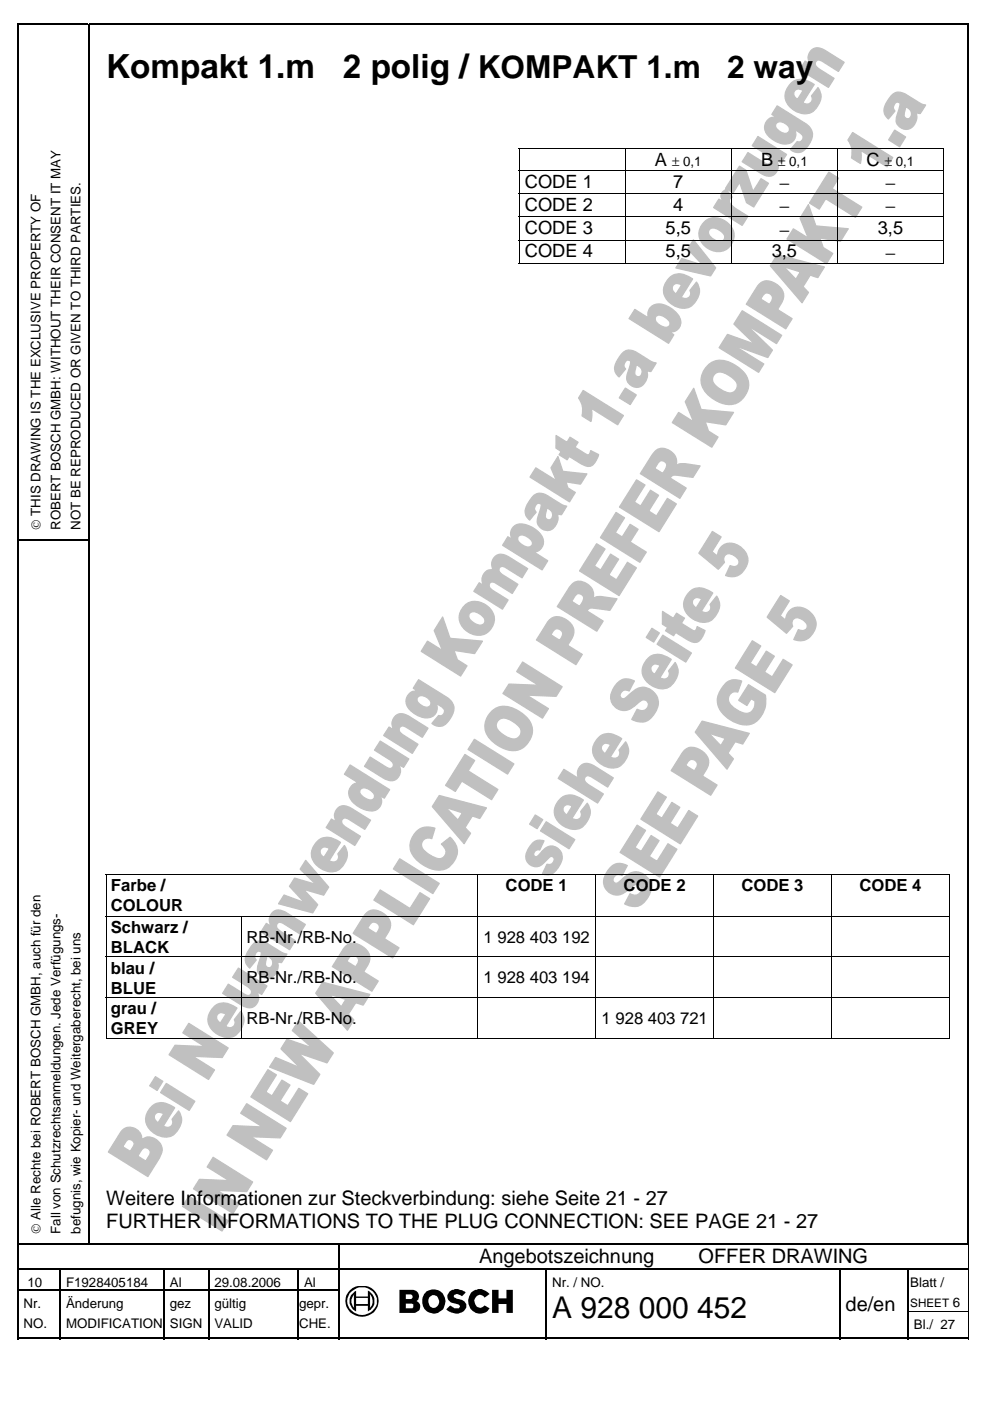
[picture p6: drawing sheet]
<svg xmlns="http://www.w3.org/2000/svg" width="210mm" height="297mm" viewBox="0 0 210 297" stroke-linecap="round" stroke-linejoin="round" font-family="sans-serif">
<defs><g id="words">
<g font-size="7">
<text x="22.5" y="16.5">Kompakt 1.m</text>
<text x="72.7" y="16.5">2 polig / KOMPAKT 1.m</text>
</g>
<text font-size="6.7" x="154.2" y="16.5">2 way</text>
<text font-size="6.3" x="117.1" y="279.3">A 928 000 452</text>
<g font-size="4.2">
<text x="22.5" y="255.4">Weitere Informationen zur Steckverbindung: siehe Seite 21 - 27</text>
<text x="22.5" y="260.3">FURTHER INFORMATIONS TO THE PLUG CONNECTION: SEE PAGE 21 - 27</text>
<text x="101.6" y="267.9">Angebotszeichnung</text>
<text x="148.1" y="267.9">OFFER DRAWING</text>
<text x="179.3" y="278">de/en</text>
</g>
<g font-size="3.9">
<text x="138.8" y="35.1">A</text>
<text x="161.4" y="35.1">B</text>
<text x="183.7" y="35.1">C</text>
<text x="111.3" y="39.8">CODE 1</text>
<text x="142.7" y="39.8">7</text>
<text x="165.2" y="40.1">−</text>
<text x="187.7" y="40.1">−</text>
<text x="111.3" y="44.7">CODE 2</text>
<text x="142.7" y="44.7">4</text>
<text x="165.2" y="45">−</text>
<text x="187.7" y="45">−</text>
<text x="111.3" y="49.6">CODE 3</text>
<text x="141.1" y="49.6">5,5</text>
<text x="165.2" y="49.9">−</text>
<text x="186.1" y="49.6">3,5</text>
<text x="111.3" y="54.6">CODE 4</text>
<text x="141.1" y="54.6">5,5</text>
<text x="163.6" y="54.6">3,5</text>
<text x="187.7" y="54.9">−</text>
</g>
<g font-size="3.5">
<text x="23.5" y="189">Farbe /</text>
<text x="107.2" y="189">CODE 1</text>
<text x="132.2" y="189">CODE 2</text>
<text x="157.2" y="189">CODE 3</text>
<text x="182.2" y="189">CODE 4</text>
<text x="23.5" y="193.2">COLOUR</text>
<text x="23.5" y="197.8">Schwarz /</text>
<text x="23.5" y="202">BLACK</text>
<text x="52.3" y="199.9">RB-Nr./RB-No.</text>
<text x="102.5" y="199.9">1 928 403 192</text>
<text x="23.5" y="206.4">blau /</text>
<text x="52.3" y="208.5">RB-Nr./RB-No.</text>
<text x="102.5" y="208.5">1 928 403 194</text>
<text x="23.5" y="210.7">BLUE</text>
<text x="23.5" y="215.1">grau /</text>
<text x="23.5" y="219.3">GREY</text>
<text x="52.3" y="217.2">RB-Nr./RB-No.</text>
<text x="127.6" y="217.2">1 928 403 721</text>
</g>
<g font-size="2.8">
<text x="142.5" y="35.1">± 0,1</text>
<text x="165" y="35.1">± 0,1</text>
<text x="187.6" y="35.1">± 0,1</text>
<text x="8.6" y="112.4" transform="rotate(-90 8.6 112.4)">© THIS DRAWING IS THE EXCLUSIVE PROPERTY OF</text>
<text x="12.8" y="112.4" transform="rotate(-90 12.8 112.4)">ROBERT BOSCH GMBH: WITHOUT THEIR CONSENT IT MAY</text>
<text x="17.1" y="112.4" transform="rotate(-90 17.1 112.4)">NOT BE REPRODUCED OR GIVEN TO THIRD PARTIES.</text>
<text x="8.6" y="261.6" transform="rotate(-90 8.6 261.6)">© Alle Rechte bei ROBERT BOSCH GMBH, auch für den</text>
<text x="12.8" y="261.6" transform="rotate(-90 12.8 261.6)">Fall von Schutzrechtsanmeldungen. Jede Verfügungs-</text>
<text x="17.1" y="261.6" transform="rotate(-90 17.1 261.6)">befugnis, wie Kopier- und Weitergaberecht, bei uns</text>
<text x="5.8" y="272.8">10</text>
<text x="14" y="272.8">F1928405184</text>
<text x="36" y="272.8">Al</text>
<text x="45.5" y="272.8">29.08.2006</text>
<text x="64.5" y="272.8">Al</text>
<text x="117.1" y="272.8">Nr. / NO.</text>
<text x="193" y="272.8">Blatt /</text>
<text x="5" y="277.4">Nr.</text>
<text x="5" y="281.6">NO.</text>
<text x="14" y="277.4">Änderung</text>
<text x="14" y="281.6">MODIFICATION</text>
<text x="36" y="277.4">gez</text>
<text x="36" y="281.6">SIGN</text>
<text x="45.5" y="277.4">gültig</text>
<text x="45.5" y="281.6">VALID</text>
<text x="63.4" y="277.4">gepr.</text>
<text x="63.4" y="281.6">CHE.</text>
<text x="193.8" y="281.7">Bl./ 27</text>
<text x="202" y="277">6</text>
</g>
<text font-size="2.5" x="193" y="277">SHEET</text>
</g></defs>
<g fill="#000">
<path d="M3.6 5h.4v.4h-.4zM18.6 5h.4v.4h-.4zM205.1 5h.4v.4h-.4zM3.6 114.4h.4v.3h-.4zM18.6 114.4h.4v.3h-.4zM205.1 114.4h.4v.3h-.4zM3.6 263.6h.4v.3h-.4zM3.6 268.8h.4v.4h-.4zM3.6 273.4h.4v.4h-.4zM3.6 278h.4v.2h-.4zM12.6 268.8h.4v.4h-.4zM12.6 273.4h.4v.4h-.4z"/>
<path d="M12.6 278h.4v.2h-.4zM34.6 268.8h.3v.4h-.3zM34.6 273.4h.3v.4h-.3zM34.6 278h.3v.2h-.3zM44.1 268.8h.3v.4h-.3zM44.1 273.4h.3v.4h-.3zM44.1 278h.3v.2h-.3zM63.1 268.8h.3v.4h-.3zM63.1 273.4h.3v.4h-.3zM63.1 278h.3v.2h-.3zM71.7 263.6h.3v.3h-.3zM71.7 268.8h.3v.4h-.3z"/>
<path d="M71.7 273.4h.3v.4h-.3zM71.7 278h.3v.2h-.3zM115.7 268.8h.3v.4h-.3zM115.7 273.4h.3v.4h-.3zM115.7 278h.3v.2h-.3zM177.9 268.8h.3v.4h-.3zM177.9 273.4h.3v.4h-.3zM177.9 278h.3v.2h-.3zM192.4 268.8h.3v.4h-.3zM192.4 273.4h.3v.4h-.3zM205.1 263.6h.4v.3h-.4zM205.2 263.9h.2z"/>
<path d="M205.2 268.8h.2v.4h-.2zM205.2 273.4h.2v.4h-.2z"/>
</g>
<g fill="none" stroke="#000" stroke-width=".34">
<path d="M3.6 5.2h15M3.8 5.4v109M18.8 5.4v109M19 5.2h186.1M205.3 5.4v109M3.8 114.7v148.9M4 114.5h14.6M18.8 114.7v148.9M205.3 114.7v148.9M3.8 263.9v4.9M3.8 269.2v4.2M3.8 273.8v4.2"/>
<path d="M3.8 278.2v5.7M4 263.8h67.7M4 269h8.6M4 273.6h8.6M12.8 269.2v4.2M12.8 273.8v4.2M12.8 278.2v5.7M13 269h21.6M13 273.6h21.6M34.8 269.2v4.2M34.8 273.8v4.2M34.8 278.2v5.7"/>
<path d="M34.9 269h9.2M34.9 273.6h9.2M44.2 269.2v4.2M44.2 273.8v4.2M44.2 278.2v5.7M44.4 269h18.7M44.4 273.6h18.7M63.2 269.2v4.2M63.2 273.8v4.2M63.2 278.2v5.7M63.4 269h8.3M63.4 273.6h8.3"/>
<path d="M71.8 263.9v4.9M71.8 269.2v4.2M71.8 273.8v4.2M71.8 278.2v5.7M72 263.8h133.1M72 269h43.7M115.8 269.2v4.2M115.8 273.8v4.2M115.8 278.2v5.7M116 269h61.9M178.1 269.2v4.2M178.1 273.8v4.2"/>
<path d="M178.1 278.2v5.7M178.2 269h14.2M192.6 269.2v4.2M192.6 273.8v4.2M192.6 278.2v5.7M192.7 269h12.5M3.6 283.8h9M13 283.8h21.6M34.9 283.8h9.2M44.4 283.8h18.7M63.4 283.8h8.3M72 283.8h43.7"/>
<path d="M116 283.8h61.9M178.2 283.8h14.2M192.7 283.8h12.5"/>
</g>
<path d="M192.4 278.1h13M205.3 263.9v4.9M205.3 269.2v4.2M205.3 273.8v4.2M205.3 278.2v5.7" fill="none" stroke="#000" stroke-width=".21"/>
<g fill="#000">
<path d="M74.2 273.5a3.7 3.7 0 0 1 6 1.6 3.5 3.5 0 0 1-3.1 4.1 3.5 3.5 0 0 1-3.9-3.3h.4a3.2 3.2 0 0 0 3.5 2.9 3.2 3.2 0 0 0 2.8-3.5 3.2 3.2 0 0 0-3.4-2.4 3.2 3.2 0 0 0-2.9 3h-.4a2.96 2.96 0 0 1 1-2.4z" fill-rule="evenodd"/>
<path d="M74.5 274.5l1-.8v1.2h2.5v-1.3a2.54 2.54 0 0 1 1.3 3.1l-.7 1-.6 .4v-1.2h-2.5v-.4h3l-.1 .8 .1-.1a1.91 1.91 0 0 0 0-2.7l-.1-.1 .1 2.1h-.5v-1.3h-3l.1-.8a2.03 2.03 0 0 0 0 2.9l-.1-2.1h.5v2.9a2.48 2.48 0 0 1-1-3.6z" fill-rule="evenodd"/>
<path d="M84.7 273.5h2.9a1.31 1.31 0 0 1 1.2 1 1.31 1.31 0 0 1-.6 1.4 1.29 1.29 0 0 1 .9 1.3 1.29 1.29 0 0 1-1.2 1.2h-3.2v-3.4h1.3v.4h.3v1h-.3v1h1.4l.2-.2v-.7l-.3-.1h-1v-1h.9a.52 .52 0 0 0 .3-.5 .52 .52 0 0 0-.4-.5h-1.1v.6h-1.3z" fill-rule="evenodd"/>
<path d="M90.4 273.8a2.56 2.56 0 0 1 4 1.4 2.56 2.56 0 0 1-2.8 3.2 2.3 2.3 0 0 1-2.1-2.5h1.3a1.18 1.18 0 0 0 1.2 1.4 1.18 1.18 0 0 0 1.1-1.5 1.15 1.15 0 0 0-1.2-1.2 1.15 1.15 0 0 0-1.1 1.3h-1.3l.1-.9 .3-.6z" fill-rule="evenodd"/>
<path d="M95.3 273.8l.2-.1a2.49 2.49 0 0 1 2.8 .1l.4 .3-.7 .7a1.44 1.44 0 0 0-1.7-.2l-.1 .1a.65 .65 0 0 0 .6 .7 2.44 2.44 0 0 1 2.1 1.1 1.96 1.96 0 0 1-2.6 1.9l-.7-.1-1-.7 .9-.8 .3 .2a1.63 1.63 0 0 0 1.5 .4l.2-.5-.4-.4a2.59 2.59 0 0 1-2.2-1.1l-.1-.8z" fill-rule="evenodd"/>
<path d="M99.9 274.1l.5-.4a2.47 2.47 0 0 1 3.4 .7l-1.1 .7a1.21 1.21 0 0 0-1.7-.3 1.21 1.21 0 0 0-.2 1.7 1.09 1.09 0 0 0 .9 .8 1.09 1.09 0 0 0 1-.5l1.1 .6a2.51 2.51 0 0 1-3.4 .7 2.51 2.51 0 0 1-.9-3.3z" fill-rule="evenodd"/>
<path d="M104.3 273.5h1.4v1.8h1.7v-1.8h1.3v4.9h-1.3v-1.9h-1.7v1.9h-1.4z" fill-rule="evenodd"/>
</g>
<g fill="#c0c0c0">
<path d="M26 239.5a2.48 2.48 0 0 1 2.7-.2 2.48 2.48 0 0 1 1.3 2.4 2.67 2.67 0 0 1 4.2 1.1 3.5 3.5 0 0 1-.9 3.5l-2 3.2-8.3-5.3zM26.8 241.9l-.8 1.2 1.6 1 .5-.7a.98 .98 0 0 0 .1-1.4 .98 .98 0 0 0-1.4-.1zM30.2 243.6l-1 1.5 1.7 1.1a3.5 3.5 0 0 0 .9-2.1 1 1 0 0 0-1.6-.5z" fill-rule="evenodd"/>
<path d="M32.3 234.5a3.6 3.6 0 0 1 4.5 .2l.2 .2-2.4 3.9a1.19 1.19 0 0 0 1.6 0 1.19 1.19 0 0 0 .3-1.5l1.4-1.8a3.7 3.7 0 0 1-2.2 5.5 4.2 4.2 0 0 1-4.8-4.1l.5-1.4zM33 236.1a1.25 1.25 0 0 0 .5 2l1.2-2-.9-.3z" fill-rule="evenodd"/>
<path d="M33 228.3l1.5 1-1.2 1.9-1.6-1zM35.3 229.7l6 3.8-1.2 1.9-6.1-3.8z" fill-rule="evenodd"/>
<path d="M40 217l8.4 5.2-1.3 2-6.2-.2 4.6 2.8-1.3 2.1-8.4-5.3 1.3-2 6.3 .3-4.6-2.9z" fill-rule="evenodd"/>
<path d="M45.5 213.3a3.6 3.6 0 0 1 4.5 .3l.2 .1-2.4 3.9a1.18 1.18 0 0 0 1.6 .1 1.18 1.18 0 0 0 .3-1.5l1.4-1.8a3.4 3.4 0 0 1-.6 4.6 3.7 3.7 0 0 1-5.3-.4 3.4 3.4 0 0 1 .3-5.3zM46.2 214.9a1.23 1.23 0 0 0 .5 2l1.2-1.9-.9-.3z" fill-rule="evenodd"/>
<path d="M50.5 205.3l6.1 3.7-1.1 1.9-1-.7a2.15 2.15 0 0 1-.2 2.8 2.15 2.15 0 0 1-2.8 .3l-4.3-2.7 1.2-1.9 1.1 .6a8.9 8.9 0 0 0 3.2 1.8 .84 .84 0 0 0 .6-.7 .84 .84 0 0 0-.4-.9l-3.6-2.3z" fill-rule="evenodd"/>
<path d="M53.7 200.1a2.54 2.54 0 0 1 3.5 .2l2.5 1.6 1.1 .4-1.1 1.8-.9-.2a2.73 2.73 0 0 1-2.1 3.5 2.12 2.12 0 0 1-1.9-3l.6-2.5a.97 .97 0 0 0-1.2 .2 .97 .97 0 0 0 0 1.2l.1 .2-1.4 1.8a2.59 2.59 0 0 1-.2-3.8zM56.6 202.6v.3a2.47 2.47 0 0 0-.1 2 .82 .82 0 0 0 1 .1 .82 .82 0 0 0 .3-.9 1.8 1.8 0 0 0-1.2-1.5z" fill-rule="evenodd"/>
<path d="M57.7 193.5a2.35 2.35 0 0 1 3.2 .1l3.8 2.4-1.2 2-1.1-.7a8.5 8.5 0 0 0-3.1-1.8 .85 .85 0 0 0-.7 .7 .85 .85 0 0 0 .4 .9l3.6 2.3-1.2 2-6.1-3.8 1.2-1.8 .9 .6a2.37 2.37 0 0 1 .3-2.9z" fill-rule="evenodd"/>
<path d="M64.8 182.4l4.9 5.7-1.1 1.7-4.3-1.2 3.1 3.2-1.1 1.7-7.2-1.9 1.1-1.8 4.3 1.5-3.1-3.4 1.1-1.7 4.5 1.3-3.4-3.2z" fill-rule="evenodd"/>
<path d="M67.4 178.2a3.6 3.6 0 0 1 4.5 .2l.3 .2-2.4 3.9a1.18 1.18 0 0 0 1.6 .1 1.18 1.18 0 0 0 .2-1.6l1.4-1.7a3.7 3.7 0 0 1-2.6 5.5 4.4 4.4 0 0 1-4.4-3.8l.3-1.3zM68.2 179.8a1.24 1.24 0 0 0 .5 2l1.2-1.9-1-.3z" fill-rule="evenodd"/>
<path d="M71.6 171.4a2.34 2.34 0 0 1 3.1 .1l3.9 2.4-1.3 2-3.3-2.1a.86 .86 0 0 0-1.2-.3 .86 .86 0 0 0-.2 1.3l.9 .7 2.9 1.8-1.2 2-6-3.8 1.1-1.8 1 .6a2.35 2.35 0 0 1 .3-2.9z" fill-rule="evenodd"/>
<path d="M74.2 162.2l8.4 5.2-1.1 1.8-.9-.5a2.18 2.18 0 0 1-.2 2.6 2.18 2.18 0 0 1-2.6 .5 4.8 4.8 0 0 1-3.9-3.6 2.2 2.2 0 0 1 2-2.3l-2.9-1.8zM76.6 167.2a1.01 1.01 0 0 0 .4 1.7 1.62 1.62 0 0 0 2.3 .3 1.61 1.61 0 0 0-1.3-1.9l-.9-.3z" fill-rule="evenodd"/>
<path d="M80.6 157.1l6.1 3.8-1.1 1.8-1-.6a2.16 2.16 0 0 1-.2 2.8 2.16 2.16 0 0 1-2.8 .2l-4.3-2.6 1.2-2 3.3 2.1a.86 .86 0 0 0 1 .3 .86 .86 0 0 0 .6-.8l-.1-.3a11.9 11.9 0 0 0-3.4-2.4l-.5-.4z" fill-rule="evenodd"/>
<path d="M83.8 151.9a2.36 2.36 0 0 1 3.1 .1l3.9 2.4-1.3 1.9-3.3-2.1a.85 .85 0 0 0-1.2-.2 .85 .85 0 0 0-.2 1.3l3.8 2.5-1.2 1.9-6.1-3.8 1.2-1.8 1 .6a2.35 2.35 0 0 1 .3-2.8z" fill-rule="evenodd"/>
<path d="M88.8 144.1l5 3.1a4.9 4.9 0 0 1 2.2 2.1 4 4 0 0 1-2.3 4.6h-1.1l-1-.5 1.4-1.7a.95 .95 0 0 0 1.2-.6 .95 .95 0 0 0-.5-1.2l-1.2-.8a2.16 2.16 0 0 1-.3 2.4 2.16 2.16 0 0 1-2.3 .7 5 5 0 0 1-3.8-3.1 2.22 2.22 0 0 1 2.4-2.6l-.9-.6zM88.7 147.7a1.17 1.17 0 0 0 .7 1.9 1.11 1.11 0 0 0 1.2 .3 1.11 1.11 0 0 0 .8-.9 2.06 2.06 0 0 0-2.7-1.3z" fill-rule="evenodd"/>
<path d="M93.9 130.8l1.5 4.5 6.9 .6-1.7 2.7-4.3-.7 .4 1.2a1.39 1.39 0 0 0 1.1 1.3l1.2 .8-1.3 2.1-8.4-5.2 1.3-2.2 3.2 2-1.7-4.2z" fill-rule="evenodd"/>
<path d="M98.6 128.3a3.9 3.9 0 0 1 5.7 1.3 3.5 3.5 0 0 1-.9 4.5 3.5 3.5 0 0 1-4.5-.4 3.4 3.4 0 0 1-.3-5.4zM99.7 129.9a1.2 1.2 0 0 0 .4 1.9 1.74 1.74 0 0 0 2.6 .3 1.47 1.47 0 0 0-1-1.9l-1.1-.5z" fill-rule="evenodd"/>
<path d="M104.8 118.1a2.1 2.1 0 0 1 2.8-.2l4.3 2.7-1.2 1.9-3.5-2.1a.8 .8 0 0 0-1.2-.1 .8 .8 0 0 0 .2 1.2l3.6 2.4-1.2 1.9-3.3-2.1a.85 .85 0 0 0-1-.3 .85 .85 0 0 0-.6 .8l.1 .2a8.4 8.4 0 0 0 2.9 2.2l1 .6-1.2 2-6-3.8 1.1-1.9 .9 .6a2.17 2.17 0 0 1 0-2.3 2.17 2.17 0 0 1 2-1 2.38 2.38 0 0 1 .3-2.7z" fill-rule="evenodd"/>
<path d="M108.8 111.7a3.2 3.2 0 0 1 3.9 0 3.8 3.8 0 0 1 2.5 3.6 2.17 2.17 0 0 1-1.9 1.8l2.8 1.8-1.2 1.9-8.3-5.2 1.1-1.8 .9 .6a2.16 2.16 0 0 1 .2-2.7zM110.1 113.6a1.25 1.25 0 0 0 .7 2 1.16 1.16 0 0 0 1.2 .4 1.16 1.16 0 0 0 .9-.9 2.7 2.7 0 0 0-2.6-1.6z" fill-rule="evenodd"/>
<path d="M113.1 105.2a2.54 2.54 0 0 1 3.4 .2l1.3 .8a5.1 5.1 0 0 0 2.4 1.1l-1.2 1.8-.8-.2a2.73 2.73 0 0 1-2.1 3.6 2.13 2.13 0 0 1-2-3.1l.5-1.6a.63 .63 0 0 0-.1-1 .63 .63 0 0 0-.9 .3l-.3 .8 .4 .7-1.4 1.7a2.54 2.54 0 0 1-.2-3.8zM116 107.7l-.1 .5a1.67 1.67 0 0 0 .1 1.9 .99 .99 0 0 0 1.1-.4 .99 .99 0 0 0-.1-1.3z" fill-rule="evenodd"/>
<path d="M113.6 99.2l4.3 2.7-1.1-2.7 1.5-2.4 1 3.1 5.1 .6-1.3 2.2-3.1-.5 .2 .6a1.03 1.03 0 0 0 .8 1l1 .6-1.2 2-8.4-5.2z" fill-rule="evenodd"/>
<path d="M117.9 92.3l2.3 1.5 .7-1.1 1.7 1.1-.7 1 .4 .3a6 6 0 0 0 2.5 1.3l.2-.2 .2-.7 1.7 .9a3.1 3.1 0 0 1-2 2.5 8.5 8.5 0 0 1-3.8-1.9l-.4-.2-.5 .7-1.7-1.1 .5-.7-1.1-.7z" fill-rule="evenodd"/>
<path d="M123.7 82.8l8.5 5.3-1.2 2-5.6-3.5 .1 1.3-.2 1.5-1.9-1.2a4.4 4.4 0 0 0-.7-3.8z" fill-rule="evenodd"/>
<path d="M132.6 82.3l2.3 1.4-1.3 2.1-2.3-1.5z" fill-rule="evenodd"/>
<path d="M132 74.8a2.54 2.54 0 0 1 3.5 .2l1.3 .8a5.1 5.1 0 0 0 2.3 1.2l-1.1 1.8-.9-.3a2.72 2.72 0 0 1-2.1 3.6 2.13 2.13 0 0 1-1.9-3l.5-1.7a.63 .63 0 0 0-.1-1 .63 .63 0 0 0-.9 .4l-.3 .8 .4 .6-1.4 1.7a2.54 2.54 0 0 1-.3-3.7zM134.9 77.3v.3a2.56 2.56 0 0 0-.1 2 .83 .83 0 0 0 1 .1 .83 .83 0 0 0 .3-.9 1.88 1.88 0 0 0-1.2-1.5z" fill-rule="evenodd"/>
<path d="M134.6 65.6l2.9 1.8a2.3 2.3 0 0 1 .6-2.5 2.3 2.3 0 0 1 2.6-.3 5.2 5.2 0 0 1 3.6 3.5 2.08 2.08 0 0 1-2.3 2.3l.9 .6-1.1 1.8-8.4-5.3zM139.2 67a1.26 1.26 0 0 0 .7 1.9l.4 .2a.99 .99 0 0 0 1.2 .2 .99 .99 0 0 0 .5-1.1 2.49 2.49 0 0 0-2.8-1.2z" fill-rule="evenodd"/>
<path d="M142.1 58.7a3.6 3.6 0 0 1 4.5 .3l.3 .1-2.5 3.9a1.19 1.19 0 0 0 1.6 .1 1.19 1.19 0 0 0 .3-1.5l1.4-1.8a3.7 3.7 0 0 1-2.6 5.6 4.4 4.4 0 0 1-4.4-3.8l.3-1.4zM142.9 60.3a1.25 1.25 0 0 0 .4 2l1.2-1.9-.9-.3z" fill-rule="evenodd"/>
<path d="M147 50.8l4.7 6-1 1.7-7.4-1.7 1.2-2 4.5 1.4-3.2-3.4z" fill-rule="evenodd"/>
<path d="M149.4 46.9a3.9 3.9 0 0 1 5.7 1.3 3.5 3.5 0 0 1-.9 4.5 3.5 3.5 0 0 1-4.5-.3 3.4 3.4 0 0 1-.3-5.5zM150.6 48.5a1.21 1.21 0 0 0 .4 2 1.76 1.76 0 0 0 2.5 .3 1.46 1.46 0 0 0-1-2l-1.1-.4z" fill-rule="evenodd"/>
<path d="M153.2 40.7l.8-.5 1.2 1.6a.97 .97 0 0 0-.6 .9 .97 .97 0 0 0 .6 .9l3.4 2.2-1.2 2-6.1-3.8 1.1-1.8 1 .6a1.52 1.52 0 0 1-.2-2.1z" fill-rule="evenodd"/>
<path d="M156.8 35.2l1.3 .9 1.6 4.5 1.7-2.7 1.5 1-3.1 5a3.1 3.1 0 0 1-2.1-2.8l-.9-2.4-1.4 2.2-1.6-1z" fill-rule="evenodd"/>
<path d="M160.7 28.9l6.1 3.8-1.1 1.8-1-.6a2.21 2.21 0 0 1-.5 3 2.21 2.21 0 0 1-3-.2l-3.8-2.4 1.2-2 3.3 2.1a.85 .85 0 0 0 1.1 .3 .85 .85 0 0 0 .4-1 17.2 17.2 0 0 0-3.9-2.8z" fill-rule="evenodd"/>
<path d="M164.8 22.4l5 3.2a5 5 0 0 1 2.3 2 4 4 0 0 1-2.8 4.7h-.7l-1-.6 1.4-1.7a.95 .95 0 0 0 1.2-.5 .95 .95 0 0 0-.5-1.2l-1.2-.8a2.16 2.16 0 0 1-.3 2.4 2.16 2.16 0 0 1-2.3 .6 5 5 0 0 1-3.8-3.1 2.21 2.21 0 0 1 2.4-2.6l-.9-.5zM164.7 26a1.18 1.18 0 0 0 .7 1.9 1.11 1.11 0 0 0 1.2 .4 1.11 1.11 0 0 0 .8-1 2.04 2.04 0 0 0-2.7-1.3z" fill-rule="evenodd"/>
<path d="M167.9 17.5a3.6 3.6 0 0 1 4.5 .2l.2 .2-2.4 3.9a1.18 1.18 0 0 0 1.6 .1 1.18 1.18 0 0 0 .2-1.6l1.4-1.7a3.4 3.4 0 0 1-.5 4.6 3.7 3.7 0 0 1-5.3-.4 3.4 3.4 0 0 1 .3-5.3zM168.6 19.1a1.23 1.23 0 0 0 .5 2l1.2-1.9-.9-.3z" fill-rule="evenodd"/>
<path d="M172 10.7a2.36 2.36 0 0 1 3.1 .1l3.9 2.4-1.2 2-1.1-.7a8.5 8.5 0 0 0-3.2-1.8 .85 .85 0 0 0-.7 .7 .85 .85 0 0 0 .5 .9l3.5 2.3-1.2 1.9-6-3.7 1.1-1.8 1 .6a2.35 2.35 0 0 1 .3-2.9z" fill-rule="evenodd"/>
<path d="M40 253.6l8.4 5.2-1.3 2.2-8.4-5.2z" fill-rule="evenodd"/>
<path d="M45.2 245.4l8.4 5.2-1.3 2-6.2-.2 4.6 2.8-1.3 2.1-8.4-5.2 1.3-2.1 6.3 .3-4.7-2.9z" fill-rule="evenodd"/>
<path d="M52.3 234l8.4 5.2-1.3 2.1-6.2-.3 4.6 2.9-1.3 2-8.4-5.2 1.3-2 6.3 .2-4.7-2.9z" fill-rule="evenodd"/>
<path d="M56.8 226.8l1.8 1.1-2.3 3.6 1.4 .8 2.1-3.3 1 .6 .7 .5-2.1 3.3 1.6 1 2.4-3.7 1.9 1.2-3.7 5.9-8.4-5.2z" fill-rule="evenodd"/>
<path d="M63.3 216.5l7.4 6.7-1.4 2.2-6-2.1 4.5 4.5-1.3 2.1-9.4-3.7 1.3-2 5.2 2.2-4-4 1.3-2.1 5.3 1.9-4.2-3.7z" fill-rule="evenodd"/>
<path d="M68.4 208.2l10 2.6-1.4 2.3-1.6-.5-1.5 2.4 1.1 1.2-1.3 2.2-6.8-7.8zM69.8 210.8l2.6 2.6 .9-1.5z" fill-rule="evenodd"/>
<path d="M73.3 200.6a2.84 2.84 0 0 1 3.9 .3 2.76 2.76 0 0 1 .4 4.3l-.5 .9 3.1 1.9-1.4 2.2-8.3-5.3zM74.3 202.8l-.8 1 1.9 1.2a1.68 1.68 0 0 0 .3-2.1l-.7-.3z" fill-rule="evenodd"/>
<path d="M77.7 193.5a3.1 3.1 0 0 1 4.3 .7 2.92 2.92 0 0 1-.1 4.2l-.4 .6 3.1 2-1.4 2.1-8.3-5.2 2.2-3.6zM78.7 195.7l-.8 1.1 1.9 1.2a1.68 1.68 0 0 0 .3-2.1l-.7-.4z" fill-rule="evenodd"/>
<path d="M80.6 188.7l6.3 3.9 2.1-3.3 2.1 1.2-3.4 5.6-8.4-5.3z" fill-rule="evenodd"/>
<path d="M84.8 182.1l8.3 5.2-1.3 2.2-8.4-5.3z" fill-rule="evenodd"/>
<path d="M88.3 176.3a3.6 3.6 0 0 1 3.9-.7l-.7 2.2a1.5 1.5 0 0 0-1.9 .6 1.5 1.5 0 0 0 .4 2 5.3 5.3 0 0 0 3.5 1.6 1.53 1.53 0 0 0 1.1-1.2 1.53 1.53 0 0 0-.7-1.5l-.3-.3 1.8-1.5a3.8 3.8 0 0 1 0 6.1 4.6 4.6 0 0 1-5.7-.2 4.6 4.6 0 0 1-2.6-5.1l.5-1.1z" fill-rule="evenodd"/>
<path d="M93.1 168.7l10 2.6-1.4 2.2-1.6-.5-1.3 2.1-.2 .4 1.2 1.2-1.4 2.2-6.7-7.9zM94.6 171.2l2.5 2.7 .9-1.6z" fill-rule="evenodd"/>
<path d="M98.6 160l2 1.2-1.3 2.2 6.3 4-1.4 2.1-6.3-3.9-1.4 2.2-2-1.3z" fill-rule="evenodd"/>
<path d="M100.6 156.7l8.4 5.3-1.4 2.1-8.4-5.2z" fill-rule="evenodd"/>
<path d="M104.3 150.8a4.4 4.4 0 0 1 5.7 0 4.8 4.8 0 0 1 2.8 4.9 4.3 4.3 0 0 1-6.7 2.7 5.2 5.2 0 0 1-3.3-4.9 4.9 4.9 0 0 1 1.5-2.7zM105.7 152.7a1.66 1.66 0 0 0 .4 2.6 4.2 4.2 0 0 0 3.3 1.3 1.64 1.64 0 0 0 1.1-1.4 1.64 1.64 0 0 0-.9-1.6 4 4 0 0 0-3.3-1.3z" fill-rule="evenodd"/>
<path d="M110.8 140.4l8.4 5.2-1.3 2-6.2-.2 4.6 2.8-1.3 2.1-8.4-5.3 1.3-2 6.3 .3-4.7-2.9z" fill-rule="evenodd"/>
<path d="M116.6 131.3a3.1 3.1 0 0 1 4.3 .7 2.94 2.94 0 0 1-.2 4.2l-.3 .6 3.1 1.9-1.4 2.2-8.4-5.2zM117.6 133.5l-.8 1.1 1.9 1.2a1.42 1.42 0 0 0 .1-2.3l-.8-.2z" fill-rule="evenodd"/>
<path d="M121.1 124a2.59 2.59 0 0 1 3.9 .2 2.56 2.56 0 0 1 .7 2.7 3.4 3.4 0 0 1 3.1-.2l2 .3-1.5 2.4-1.1-.1a8.6 8.6 0 0 0-3.3-.3l-.4 .5 3.4 2.2-1.4 2.1-8.3-5.2zM122.2 126.1l-1 1.4 1.7 1.1 .3-.5a1.34 1.34 0 0 0 .1-2.1l-.5-.1z" fill-rule="evenodd"/>
<path d="M126.5 115.3l1.8 1.1-2.3 3.6 1.4 .8 2.1-3.3 1.7 1.1-2.1 3.3 1.6 1 2.3-3.7 1.9 1.2-3.6 5.9-8.4-5.2z" fill-rule="evenodd"/>
<path d="M130.6 108.6l1.8 1.2-1.9 3.1 1.4 1 1.7-2.7 1.7 1-1.7 2.7 3.4 2.2-1.3 2.1-8.4-5.2z" fill-rule="evenodd"/>
<path d="M135 101.7l1.8 1.1-2.3 3.6 1.3 .9 2.1-3.4 1.7 1.1-2.1 3.4 1.7 1 2.3-3.7 1.9 1.1-3.7 5.9-8.4-5.2z" fill-rule="evenodd"/>
<path d="M139 95.6a2.9 2.9 0 0 1 4.4 1.5l.1 1-.2 .6a3.3 3.3 0 0 1 3.1-.2l2 .3-1.5 2.4-1.1-.1a7.6 7.6 0 0 0-3.3-.2l-.4 .5 3.4 2.1-1.4 2.2-8.3-5.3 2.5-4zM139.8 97.9l-1 1.4 1.7 1.1 .3-.5a1.33 1.33 0 0 0 .1-2l-.5-.2z" fill-rule="evenodd"/>
<path d="M147.1 82.3l1.6 4.5 6.8 .6-1.6 2.7-4.4-.7 .4 1.2a1.36 1.36 0 0 0 1.1 1.3l1.3 .8-1.4 2.1-8.4-5.2 1.4-2.2 3.1 2-1.7-4.2z" fill-rule="evenodd"/>
<path d="M150.1 77.4a4.4 4.4 0 0 1 5.8 0 4.8 4.8 0 0 1 2.8 4.9 4.3 4.3 0 0 1-6.8 2.7 5.2 5.2 0 0 1-3.2-4.9 4.9 4.9 0 0 1 1.4-2.7zM151.5 79.3a1.67 1.67 0 0 0 .4 2.6 4.2 4.2 0 0 0 3.3 1.3 1.63 1.63 0 0 0 1.1-1.4 1.63 1.63 0 0 0-.9-1.6 3.6 3.6 0 0 0-3.6-1.1z" fill-rule="evenodd"/>
<path d="M157.4 65.9l8.3 5.2-1.1 1.8-6.3-4 5.5 5.3-1 1.6-7.2-2.6 6.3 4-1.1 1.8-8.3-5.3 1.7-2.8 5.8 2.1-4.4-4.3z" fill-rule="evenodd"/>
<path d="M161.1 60.1a3.1 3.1 0 0 1 4.3 .8 2.92 2.92 0 0 1-.2 4.1l-.4 .6 3.2 2-1.4 2.1-8.4-5.2zM162.1 62.3l-.8 1.1 1.9 1.2a1.43 1.43 0 0 0 .1-2.3l-.8-.2z" fill-rule="evenodd"/>
<path d="M164.8 54l10 2.6-1.4 2.3-1.6-.6-1.5 2.5 1.1 1.2-1.3 2.2-6.8-7.9zM166.2 56.6l2.5 2.6 1-1.5z" fill-rule="evenodd"/>
<path d="M171.4 43.4l1.6 4.5 6.9 .6-1.7 2.7-4.4-.7 .5 1.2a1.36 1.36 0 0 0 1.1 1.3l1.2 .7-1.4 2.2-8.3-5.2 1.3-2.2 3.2 2-1.8-4.3z" fill-rule="evenodd"/>
<path d="M175.7 36.5l2.1 1.3-1.4 2.2 6.3 3.9-1.3 2.2-6.3-4-1.4 2.2-2.1-1.2z" fill-rule="evenodd"/>
<path d="M180.8 28.1l8.5 5.3-1.2 2-5.6-3.5 .1 1.3-.2 1.5-1.9-1.2a4.3 4.3 0 0 0-.7-3.8z" fill-rule="evenodd"/>
<path d="M189.7 27.6l2.3 1.4-1.3 2.1-2.3-1.4z" fill-rule="evenodd"/>
<path d="M189.1 20.1a2.54 2.54 0 0 1 3.5 .2l1.3 .9a5 5 0 0 0 2.4 1.1l-.7 1.1a.79 .79 0 0 1-1.4 .4 2.73 2.73 0 0 1-2.1 3.6 2.11 2.11 0 0 1-1.9-3l.5-1.7a.63 .63 0 0 0-.1-1 .63 .63 0 0 0-.9 .4l-.3 .8 .4 .6-1.4 1.7a2.54 2.54 0 0 1-.3-3.7zM192 22.6v.3a2.59 2.59 0 0 0-.1 2 .82 .82 0 0 0 1 .1 .82 .82 0 0 0 .4-.9 1.84 1.84 0 0 0-1.3-1.5z" fill-rule="evenodd"/>
<path d="M112.9 178.7a2.21 2.21 0 0 1 2.5-.4l-1 1.9a.83 .83 0 0 0-1 .3 .83 .83 0 0 0 .2 1.1l.6-.2a3.9 3.9 0 0 1 2.8-2 2.52 2.52 0 0 1 2.1 1.6 2.52 2.52 0 0 1-.6 2.7 2.62 2.62 0 0 1-3.5 1.6l1-2.1a1.02 1.02 0 0 0 1.2-.3 1.02 1.02 0 0 0 0-1.2l-.5-.1-.5 .5a3.8 3.8 0 0 1-2.6 1.7 2.23 2.23 0 0 1-1.9-1.3 2.23 2.23 0 0 1 .2-2.3z" fill-rule="evenodd"/>
<path d="M113.5 172.8l1.6 1-1.2 1.9-1.6-1zM115.8 174.2l6.1 3.8-1.3 2-6-3.8z" fill-rule="evenodd"/>
<path d="M118.6 169.5a3.3 3.3 0 0 1 4.4-.3l.7 .4-2.4 3.9a1.18 1.18 0 0 0 1.5 .1 1.18 1.18 0 0 0 .3-1.5l1.4-1.8a3.7 3.7 0 0 1-2.1 5.5 4.4 4.4 0 0 1-4.9-3.7l.3-1.4zM119.7 170.8a1.22 1.22 0 0 0 .5 2l1.1-1.9-.9-.3z" fill-rule="evenodd"/>
<path d="M119.5 163.1l3.1 1.9a2.14 2.14 0 0 1 .5-2.6 2.14 2.14 0 0 1 2.6-.2l4.3 2.7-1.2 2-3.3-2.1a.86 .86 0 0 0-1.1-.3 .86 .86 0 0 0-.4 1.1 11.5 11.5 0 0 0 3.4 2.4l.5 .3-1.2 2-8.4-5.3z" fill-rule="evenodd"/>
<path d="M126.8 156.5a3.2 3.2 0 0 1 4.3-.3l.7 .4-2.4 3.9a1.18 1.18 0 0 0 1.6 .1 1.18 1.18 0 0 0 .2-1.6l1.5-1.7a3.7 3.7 0 0 1-2.6 5.5 4.4 4.4 0 0 1-4.5-3.8l.4-1.3zM127.8 157.8a1.23 1.23 0 0 0 .5 2l1.2-1.9-.9-.3z" fill-rule="evenodd"/>
<path d="M130.9 144.8a2.81 2.81 0 0 1 3.6-.4l-1.1 2.1a1.14 1.14 0 0 0-1.4 0 1.14 1.14 0 0 0-.3 1.4l.4 .2 .6-.2a6.6 6.6 0 0 1 3.5-2.2 3.4 3.4 0 0 1 3.2 2.2 3.4 3.4 0 0 1-.9 3.7 3.2 3.2 0 0 1-4.6 .9l1.2-2.1a1.37 1.37 0 0 0 1.8 0 1.37 1.37 0 0 0 .3-1.7l-.4-.3-.8 .1a10.9 10.9 0 0 1-3.2 2.1 2.94 2.94 0 0 1-3-1.5 2.94 2.94 0 0 1 .4-3.4z" fill-rule="evenodd"/>
<path d="M137.6 139.4a3.6 3.6 0 0 1 4.5 .2l.2 .2-2.4 3.9a1.17 1.17 0 0 0 1.6 .1 1.17 1.17 0 0 0 .2-1.5l1.5-1.8a3.7 3.7 0 0 1-2.6 5.5 4.4 4.4 0 0 1-4.5-3.8l.4-1.3zM138.3 141a1.24 1.24 0 0 0 .5 2l1.2-1.9-.9-.3z" fill-rule="evenodd"/>
<path d="M138.2 133.2l1.6 1-1.2 1.9-1.6-1zM140.5 134.7l6.1 3.8-1.2 1.9-6.1-3.8z" fill-rule="evenodd"/>
<path d="M140.5 129.6l2.3 1.5 .6-1.1 1.7 1.1-.6 1 2.1 1.4a.6 .6 0 0 0 .7 .2 .6 .6 0 0 0 .4-.6l.1-.3 1.7 .9a3.1 3.1 0 0 1-2 2.5 8.5 8.5 0 0 1-3.8-1.8l-.4-.3-.5 .7-1.7-1.1 .5-.7-1.2-.7z" fill-rule="evenodd"/>
<path d="M146.4 125.3a3.6 3.6 0 0 1 4.5 .3l.2 .1-2.4 3.9a1.18 1.18 0 0 0 1.6 .1 1.18 1.18 0 0 0 .2-1.5l1.5-1.8a3.4 3.4 0 0 1-.6 4.6 3.7 3.7 0 0 1-5.3-.4 3.4 3.4 0 0 1 .3-5.3zM147.1 126.9a1.22 1.22 0 0 0 .5 2l1.2-1.9-.9-.3z" fill-rule="evenodd"/>
<path d="M151 112.7l1.9 1.1-1.9 3.2 1.1 .9a2.77 2.77 0 0 1 1.6-2.5 2.77 2.77 0 0 1 3 .3 3.4 3.4 0 0 1 .6 5.7 3.1 3.1 0 0 1-3.5 .6l1-2.1a1.12 1.12 0 0 0 1.7-.2 1.12 1.12 0 0 0-.5-1.7 1.53 1.53 0 0 0-2.4-.1l-.2 .6 .2 .7-1.3 1.5-4.1-3.4z" fill-rule="evenodd"/>
<path d="M129.4 183.9a2.78 2.78 0 0 1 3.6-.4l-1.1 2.1a1.14 1.14 0 0 0-1.4 0 1.14 1.14 0 0 0-.3 1.5l.4 .2 .6-.3a6.4 6.4 0 0 1 3.5-2.2 3.4 3.4 0 0 1 3.2 2.2 3.4 3.4 0 0 1-.9 3.8 3.2 3.2 0 0 1-4.6 .8l1.2-2.1a1.36 1.36 0 0 0 1.8 .1 1.36 1.36 0 0 0 .3-1.8l-.4-.2h-.8a10.6 10.6 0 0 1-3.2 2.1 2.93 2.93 0 0 1-3-1.5 2.93 2.93 0 0 1 .4-3.4z" fill-rule="evenodd"/>
<path d="M135.1 174.9l1.8 1.2-2.3 3.6 1.4 .8 2-3.4 1.7 1.1-2.1 3.4 1.7 1 2.3-3.7 1.9 1.2-3.7 5.8-8.3-5.2z" fill-rule="evenodd"/>
<path d="M139.5 167.9l1.8 1.1-2.3 3.6 1.3 .9 2.2-3.4 1 .6 .6 .5-2.1 3.3 1.7 1.1 2.3-3.8 1.9 1.2-3.6 5.9-8.4-5.2z" fill-rule="evenodd"/>
<path d="M145.2 159a3.1 3.1 0 0 1 4.2 .7 2.72 2.72 0 0 1 .1 3.9l-.6 .9 3.1 2-1.3 2.1-8.4-5.2zM146.1 161.2l-.7 1.1 1.8 1.1a1.7 1.7 0 0 0 .4-2l-.8-.4z" fill-rule="evenodd"/>
<path d="M148.9 152.9l10 2.6-1.4 2.3-1.6-.6-1.6 2.5 1.2 1.2-1.4 2.2-6.7-7.9zM150.3 155.4l2.5 2.7 1-1.6z" fill-rule="evenodd"/>
<path d="M154 144.8a3.1 3.1 0 0 1 3.3-.4l-.9 2.3a1.58 1.58 0 0 0-1.8 .8 1.58 1.58 0 0 0 .4 2 4.9 4.9 0 0 0 3.8 1.7 2.34 2.34 0 0 0 1.3-2.6l-.8-.5-.9 1.5-1.8-1.1 2.1-3.3 3.6 2.2a5.5 5.5 0 0 1-3 6.1 6.5 6.5 0 0 1-7.1-4.2 5 5 0 0 1 1.8-4.5z" fill-rule="evenodd"/>
<path d="M159.5 135.8l1.8 1.2-2.3 3.6 1.4 .8 2.1-3.4 1.7 1.1-2.1 3.4 1.6 1 2.4-3.7 1.9 1.2-3.7 5.9-8.4-5.3z" fill-rule="evenodd"/>
<path d="M165.5 126.3l1.9 1.1-2 3.1 1.2 1a2.78 2.78 0 0 1 1.6-2.6 2.78 2.78 0 0 1 3 .4 3.4 3.4 0 0 1 .4 5.9 3.2 3.2 0 0 1-3.3 .4l1-2.1a1.09 1.09 0 0 0 1.4 0 1.09 1.09 0 0 0 .2-1.4 1.99 1.99 0 0 0-2.7-.8l-.3 .6 .2 .9-1.3 1.5-4.2-3.4z" fill-rule="evenodd"/>
</g>
<g fill="none" stroke="#c0c0c0" stroke-width=".26">
<path d="M167.9 17.5a3.6 3.6 0 0 1 4.5 .2l.2 .2-2.4 3.9a1.18 1.18 0 0 0 1.6 .1 1.18 1.18 0 0 0 .2-1.6l1.4-1.7a3.4 3.4 0 0 1-.5 4.6 3.7 3.7 0 0 1-5.3-.4 3.4 3.4 0 0 1 .3-5.3zM168.6 19.1l.8-.2 .9 .3-1.2 1.9a1.26 1.26 0 0 1-.5-2zM172 10.7a2.36 2.36 0 0 1 3.1 .1l3.9 2.4-1.2 2-1.1-.7a8.5 8.5 0 0 0-3.2-1.8 .85 .85 0 0 0-.7 .7 .85 .85 0 0 0 .5 .9l3.5 2.3-1.2 1.9-6-3.7 1.1-1.8 1 .6a2.35 2.35 0 0 1 .3-2.9zM156.8 35.2l1.3 .9 1.6 4.5 1.7-2.7 1.5 1-3.1 5a3.1 3.1 0 0 1-2.1-2.8l-.9-2.4-1.4 2.2-1.6-1zM160.7 28.9l6.1 3.8-1.1 1.8-1-.6a2.21 2.21 0 0 1-.5 3 2.21 2.21 0 0 1-3-.2l-3.8-2.4 1.2-2 3.3 2.1a.85 .85 0 0 0 1.1 .3 .85 .85 0 0 0 .4-1 17.2 17.2 0 0 0-3.9-2.8zM164.7 26a1.93 1.93 0 0 1 2.7 1.6 1.16 1.16 0 0 1-2 .3 1.18 1.18 0 0 1-.7-1.9zM164.8 22.4l5 3.2a5 5 0 0 1 2.3 2 4 4 0 0 1-2.8 4.7h-.7l-1-.6 1.4-1.7a.95 .95 0 0 0 1.2-.5 .95 .95 0 0 0-.5-1.2l-1.2-.8a2.16 2.16 0 0 1-.3 2.4 2.16 2.16 0 0 1-2.3 .6 5 5 0 0 1-3.8-3.1 2.21 2.21 0 0 1 2.4-2.6l-.9-.5zM175.7 36.5l2.1 1.3-1.4 2.2 6.3 3.9-1.3 2.2-6.3-4-1.4 2.2-2.1-1.2zM180.8 28.1l8.5 5.3-1.2 2-5.6-3.5 .1 1.3-.2 1.5-1.9-1.2a4.3 4.3 0 0 0-.7-3.8zM189.1 20.1a2.54 2.54 0 0 1 3.5 .2l1.3 .9a5 5 0 0 0 2.4 1.1l-.7 1.1a.79 .79 0 0 1-1.4 .4 2.73 2.73 0 0 1-2.1 3.6 2.11 2.11 0 0 1-1.9-3l.5-1.7a.63 .63 0 0 0-.1-1 .63 .63 0 0 0-.9 .4l-.3 .8 .4 .6-1.4 1.7a2.54 2.54 0 0 1-.3-3.7zM189.7 27.6l2.3 1.4-1.3 2.1-2.3-1.4zM192 22.6a1.42 1.42 0 0 1 1.2 1.1 1.42 1.42 0 0 1-.6 1.5 .81 .81 0 0 1-.9-1.1z"/>
<path d="M142.1 58.7a3.6 3.6 0 0 1 4.5 .3l.3 .1-2.5 3.9a1.19 1.19 0 0 0 1.6 .1 1.19 1.19 0 0 0 .3-1.5l1.4-1.8a3.7 3.7 0 0 1-2.6 5.6 4.4 4.4 0 0 1-4.4-3.8l.3-1.4zM147 50.8l4.7 6-1 1.7-7.4-1.7 1.2-2 4.5 1.4-3.2-3.4zM149.4 46.9a3.9 3.9 0 0 1 5.7 1.3 3.5 3.5 0 0 1-.9 4.5 3.5 3.5 0 0 1-4.5-.3 3.4 3.4 0 0 1-.3-5.5zM150.6 48.5a2.56 2.56 0 0 1 3 1.6 1.13 1.13 0 0 1-.6 1.1 1.13 1.13 0 0 1-1.3-.2 1.77 1.77 0 0 1-1.4-2.2zM153.2 40.7l.8-.5 1.2 1.6a.97 .97 0 0 0-.6 .9 .97 .97 0 0 0 .6 .9l3.4 2.2-1.2 2-6.1-3.8 1.1-1.8 1 .6a1.52 1.52 0 0 1-.2-2.1zM164.8 54l10 2.6-1.4 2.3-1.6-.6-1.5 2.5 1.1 1.2-1.3 2.2-6.8-7.9zM166.2 56.6l3.5 1.1-1 1.5zM171.4 43.4l1.6 4.5 6.9 .6-1.7 2.7-4.4-.7 .5 1.2a1.36 1.36 0 0 0 1.1 1.3l1.2 .7-1.4 2.2-8.3-5.2 1.3-2.2 3.2 2-1.8-4.3zM132 74.8a2.54 2.54 0 0 1 3.5 .2l1.3 .8a5.1 5.1 0 0 0 2.3 1.2l-1.1 1.8-.9-.3a2.72 2.72 0 0 1-2.1 3.6 2.13 2.13 0 0 1-1.9-3l.5-1.7a.63 .63 0 0 0-.1-1 .63 .63 0 0 0-.9 .4l-.3 .8 .4 .6-1.4 1.7a2.54 2.54 0 0 1-.3-3.7zM134.6 65.6l2.9 1.8a2.3 2.3 0 0 1 .6-2.5 2.3 2.3 0 0 1 2.6-.3 5.2 5.2 0 0 1 3.6 3.5 2.08 2.08 0 0 1-2.3 2.3l.9 .6-1.1 1.8-8.4-5.3zM134.9 77.3a1.46 1.46 0 0 1 .8 2.5 .8 .8 0 0 1-.9-.2 .8 .8 0 0 1-.2-.8zM139.2 67a2.41 2.41 0 0 1 2.8 1.5 1.02 1.02 0 0 1-.6 .9 1.02 1.02 0 0 1-1.1-.3 1.59 1.59 0 0 1-1.3-1.9z"/>
<path d="M142.9 60.3l.7-.2 .9 .3-1.2 1.9a1.3 1.3 0 0 1-.4-2zM150.1 77.4a4.4 4.4 0 0 1 5.8 0 4.8 4.8 0 0 1 2.8 4.9 4.3 4.3 0 0 1-6.8 2.7 5.2 5.2 0 0 1-3.2-4.9 4.9 4.9 0 0 1 1.4-2.7zM151.5 79.3a2.31 2.31 0 0 1 3 .3l.5 .3a1.86 1.86 0 0 1 .8 3 2.37 2.37 0 0 1-3-.4 2.39 2.39 0 0 1-1.7-2.5zM157.4 65.9l8.3 5.2-1.1 1.8-6.3-4 5.5 5.3-1 1.6-7.2-2.6 6.3 4-1.1 1.8-8.3-5.3 1.7-2.8 5.8 2.1-4.4-4.3zM161.1 60.1a3.1 3.1 0 0 1 4.3 .8 2.92 2.92 0 0 1-.2 4.1l-.4 .6 3.2 2-1.4 2.1-8.4-5.2zM162.1 62.3a1.16 1.16 0 0 1 1.5 .3 1.16 1.16 0 0 1-.2 1.6l-.2 .4-1.9-1.2zM113.6 99.2l4.3 2.7-1.1-2.7 1.5-2.4 1 3.1 5.1 .6-1.3 2.2-3.1-.5 .2 .6a1.03 1.03 0 0 0 .8 1l1 .6-1.2 2-8.4-5.2zM117.9 92.3l2.3 1.5 .7-1.1 1.7 1.1-.7 1 .4 .3a6 6 0 0 0 2.5 1.3l.2-.2 .2-.7 1.7 .9a3.1 3.1 0 0 1-2 2.5 8.5 8.5 0 0 1-3.8-1.9l-.4-.2-.5 .7-1.7-1.1 .5-.7-1.1-.7zM123.7 82.8l8.5 5.3-1.2 2-5.6-3.5 .1 1.3-.2 1.5-1.9-1.2a4.4 4.4 0 0 0-.7-3.8zM132.6 82.3l2.3 1.4-1.3 2.1-2.3-1.5zM139 95.6a2.9 2.9 0 0 1 4.4 1.5l.1 1-.2 .6a3.3 3.3 0 0 1 3.1-.2l2 .3-1.5 2.4-1.1-.1a7.6 7.6 0 0 0-3.3-.2l-.4 .5 3.4 2.1-1.4 2.2-8.3-5.3 2.5-4zM139.8 97.9a1.03 1.03 0 0 1 1.3 .2 1.03 1.03 0 0 1 0 1.4l-.6 .9-1.7-1.1z"/>
<path d="M147.1 82.3l1.6 4.5 6.8 .6-1.6 2.7-4.4-.7 .4 1.2a1.36 1.36 0 0 0 1.1 1.3l1.3 .8-1.4 2.1-8.4-5.2 1.4-2.2 3.1 2-1.7-4.2zM104.8 118.1a2.1 2.1 0 0 1 2.8-.2l4.3 2.7-1.2 1.9-3.5-2.1a.8 .8 0 0 0-1.2-.1 .8 .8 0 0 0 .2 1.2l3.6 2.4-1.2 1.9-3.3-2.1a.85 .85 0 0 0-1-.3 .85 .85 0 0 0-.6 .8l.1 .2a8.4 8.4 0 0 0 2.9 2.2l1 .6-1.2 2-6-3.8 1.1-1.9 .9 .6a2.17 2.17 0 0 1 0-2.3 2.17 2.17 0 0 1 2-1 2.38 2.38 0 0 1 .3-2.7zM108.8 111.7a3.2 3.2 0 0 1 3.9 0 3.8 3.8 0 0 1 2.5 3.6 2.17 2.17 0 0 1-1.9 1.8l2.8 1.8-1.2 1.9-8.3-5.2 1.1-1.8 .9 .6a2.16 2.16 0 0 1 .2-2.7zM110.1 113.6a2.38 2.38 0 0 1 2.8 1.5 1.02 1.02 0 0 1-.6 .9 1.02 1.02 0 0 1-1.1-.2 1.62 1.62 0 0 1-1.3-2zM113.1 105.2a2.54 2.54 0 0 1 3.4 .2l1.3 .8a5.1 5.1 0 0 0 2.4 1.1l-1.2 1.8-.8-.2a2.73 2.73 0 0 1-2.1 3.6 2.13 2.13 0 0 1-2-3.1l.5-1.6a.63 .63 0 0 0-.1-1 .63 .63 0 0 0-.9 .3l-.3 .8 .4 .7-1.4 1.7a2.54 2.54 0 0 1-.2-3.8zM116 107.7a1.46 1.46 0 0 1 .7 2.4 .82 .82 0 0 1-.9-.2 .82 .82 0 0 1-.1-.9zM126.5 115.3l1.8 1.1-2.3 3.6 1.4 .8 2.1-3.3 1.7 1.1-2.1 3.3 1.6 1 2.3-3.7 1.9 1.2-3.6 5.9-8.4-5.2zM130.6 108.6l1.8 1.2-1.9 3.1 1.4 1 1.7-2.7 1.7 1-1.7 2.7 3.4 2.2-1.3 2.1-8.4-5.2zM135 101.7l1.8 1.1-2.3 3.6 1.3 .9 2.1-3.4 1.7 1.1-2.1 3.4 1.7 1 2.3-3.7 1.9 1.1-3.7 5.9-8.4-5.2zM151 112.7l1.9 1.1-1.9 3.2 1.1 .9a2.77 2.77 0 0 1 1.6-2.5 2.77 2.77 0 0 1 3 .3 3.4 3.4 0 0 1 .6 5.7 3.1 3.1 0 0 1-3.5 .6l1-2.1a1.12 1.12 0 0 0 1.7-.2 1.12 1.12 0 0 0-.5-1.7 1.53 1.53 0 0 0-2.4-.1l-.2 .6 .2 .7-1.3 1.5-4.1-3.4zM93.9 130.8l1.5 4.5 6.9 .6-1.7 2.7-4.3-.7 .4 1.2a1.39 1.39 0 0 0 1.1 1.3l1.2 .8-1.3 2.1-8.4-5.2 1.3-2.2 3.2 2-1.7-4.2zM98.6 128.3a3.9 3.9 0 0 1 5.7 1.3 3.5 3.5 0 0 1-.9 4.5 3.5 3.5 0 0 1-4.5-.4 3.4 3.4 0 0 1-.3-5.4z"/>
<path d="M99.7 129.9a2.51 2.51 0 0 1 3.1 1.5 1.03 1.03 0 0 1-.5 1 1.03 1.03 0 0 1-1.1 0 2.21 2.21 0 0 1-1.8-2.1zM116.6 131.3a3.1 3.1 0 0 1 4.3 .7 2.94 2.94 0 0 1-.2 4.2l-.3 .6 3.1 1.9-1.4 2.2-8.4-5.2zM117.6 133.5a1.16 1.16 0 0 1 1.5 .3 1.16 1.16 0 0 1-.2 1.6l-.2 .4-1.9-1.2zM121.1 124a2.59 2.59 0 0 1 3.9 .2 2.56 2.56 0 0 1 .7 2.7 3.4 3.4 0 0 1 3.1-.2l2 .3-1.5 2.4-1.1-.1a8.6 8.6 0 0 0-3.3-.3l-.4 .5 3.4 2.2-1.4 2.1-8.3-5.2zM122.2 126.1a1.03 1.03 0 0 1 1.3 .2 1.03 1.03 0 0 1 0 1.4l-.6 .9-1.7-1.1zM137.6 139.4a3.6 3.6 0 0 1 4.5 .2l.2 .2-2.4 3.9a1.17 1.17 0 0 0 1.6 .1 1.17 1.17 0 0 0 .2-1.5l1.5-1.8a3.7 3.7 0 0 1-2.6 5.5 4.4 4.4 0 0 1-4.5-3.8l.4-1.3zM138.2 133.2l1.6 1-1.2 1.9-1.6-1zM140.5 129.6l2.3 1.5 .6-1.1 1.7 1.1-.6 1 2.1 1.4a.6 .6 0 0 0 .7 .2 .6 .6 0 0 0 .4-.6l.1-.3 1.7 .9a3.1 3.1 0 0 1-2 2.5 8.5 8.5 0 0 1-3.8-1.8l-.4-.3-.5 .7-1.7-1.1 .5-.7-1.2-.7zM140.5 134.7l6.1 3.8-1.2 1.9-6.1-3.8zM146.4 125.3a3.6 3.6 0 0 1 4.5 .3l.2 .1-2.4 3.9a1.18 1.18 0 0 0 1.6 .1 1.18 1.18 0 0 0 .2-1.5l1.5-1.8a3.4 3.4 0 0 1-.6 4.6 3.7 3.7 0 0 1-5.3-.4 3.4 3.4 0 0 1 .3-5.3zM147.1 126.9l.8-.2 .9 .3-1.2 1.9a1.27 1.27 0 0 1-.5-2zM159.5 135.8l1.8 1.2-2.3 3.6 1.4 .8 2.1-3.4 1.7 1.1-2.1 3.4 1.6 1 2.4-3.7 1.9 1.2-3.7 5.9-8.4-5.3z"/>
<path d="M165.5 126.3l1.9 1.1-2 3.1 1.2 1a2.78 2.78 0 0 1 1.6-2.6 2.78 2.78 0 0 1 3 .4 3.4 3.4 0 0 1 .4 5.9 3.2 3.2 0 0 1-3.3 .4l1-2.1a1.09 1.09 0 0 0 1.4 0 1.09 1.09 0 0 0 .2-1.4 1.99 1.99 0 0 0-2.7-.8l-.3 .6 .2 .9-1.3 1.5-4.2-3.4zM80.6 157.1l6.1 3.8-1.1 1.8-1-.6a2.16 2.16 0 0 1-.2 2.8 2.16 2.16 0 0 1-2.8 .2l-4.3-2.6 1.2-2 3.3 2.1a.86 .86 0 0 0 1 .3 .86 .86 0 0 0 .6-.8l-.1-.3a11.9 11.9 0 0 0-3.4-2.4l-.5-.4zM83.8 151.9a2.36 2.36 0 0 1 3.1 .1l3.9 2.4-1.3 1.9-3.3-2.1a.85 .85 0 0 0-1.2-.2 .85 .85 0 0 0-.2 1.3l3.8 2.5-1.2 1.9-6.1-3.8 1.2-1.8 1 .6a2.35 2.35 0 0 1 .3-2.8zM88.7 147.7a1.96 1.96 0 0 1 2.7 1.6 1.17 1.17 0 0 1-2 .3 1.17 1.17 0 0 1-.7-1.9zM88.8 144.1l5 3.1a4.9 4.9 0 0 1 2.2 2.1 4 4 0 0 1-2.3 4.6h-1.1l-1-.5 1.4-1.7a.95 .95 0 0 0 1.2-.6 .95 .95 0 0 0-.5-1.2l-1.2-.8a2.16 2.16 0 0 1-.3 2.4 2.16 2.16 0 0 1-2.3 .7 5 5 0 0 1-3.8-3.1 2.22 2.22 0 0 1 2.4-2.6l-.9-.6zM98.6 160l2 1.2-1.3 2.2 6.3 4-1.4 2.1-6.3-3.9-1.4 2.2-2-1.3zM100.6 156.7l8.4 5.3-1.4 2.1-8.4-5.2zM104.3 150.8a4.4 4.4 0 0 1 5.7 0 4.8 4.8 0 0 1 2.8 4.9 4.3 4.3 0 0 1-6.7 2.7 5.2 5.2 0 0 1-3.3-4.9 4.9 4.9 0 0 1 1.5-2.7zM105.7 152.7a2.29 2.29 0 0 1 2.9 .2l.6 .4a1.87 1.87 0 0 1 .8 3 2.41 2.41 0 0 1-3.1-.4 2.43 2.43 0 0 1-1.6-2.6zM110.8 140.4l8.4 5.2-1.3 2-6.2-.2 4.6 2.8-1.3 2.1-8.4-5.3 1.3-2 6.3 .3-4.7-2.9zM126.8 156.5a3.2 3.2 0 0 1 4.3-.3l.7 .4-2.4 3.9a1.18 1.18 0 0 0 1.6 .1 1.18 1.18 0 0 0 .2-1.6l1.5-1.7a3.7 3.7 0 0 1-2.6 5.5 4.4 4.4 0 0 1-4.5-3.8l.4-1.3zM127.8 157.8l.8-.2 .9 .3-1.2 1.9a1.29 1.29 0 0 1-.5-2z"/>
<path d="M130.9 144.8a2.81 2.81 0 0 1 3.6-.4l-1.1 2.1a1.14 1.14 0 0 0-1.4 0 1.14 1.14 0 0 0-.3 1.4l.4 .2 .6-.2a6.6 6.6 0 0 1 3.5-2.2 3.4 3.4 0 0 1 3.2 2.2 3.4 3.4 0 0 1-.9 3.7 3.2 3.2 0 0 1-4.6 .9l1.2-2.1a1.37 1.37 0 0 0 1.8 0 1.37 1.37 0 0 0 .3-1.7l-.4-.3-.8 .1a10.9 10.9 0 0 1-3.2 2.1 2.94 2.94 0 0 1-3-1.5 2.94 2.94 0 0 1 .4-3.4zM138.3 141l.8-.2 .9 .3-1.2 1.9a1.29 1.29 0 0 1-.5-2zM145.2 159a3.1 3.1 0 0 1 4.2 .7 2.72 2.72 0 0 1 .1 3.9l-.6 .9 3.1 2-1.3 2.1-8.4-5.2zM148.9 152.9l10 2.6-1.4 2.3-1.6-.6-1.6 2.5 1.2 1.2-1.4 2.2-6.7-7.9zM150.3 155.4l3.5 1.1-1 1.6zM154 144.8a3.1 3.1 0 0 1 3.3-.4l-.9 2.3a1.58 1.58 0 0 0-1.8 .8 1.58 1.58 0 0 0 .4 2 4.9 4.9 0 0 0 3.8 1.7 2.34 2.34 0 0 0 1.3-2.6l-.8-.5-.9 1.5-1.8-1.1 2.1-3.3 3.6 2.2a5.5 5.5 0 0 1-3 6.1 6.5 6.5 0 0 1-7.1-4.2 5 5 0 0 1 1.8-4.5zM67.4 178.2a3.6 3.6 0 0 1 4.5 .2l.3 .2-2.4 3.9a1.18 1.18 0 0 0 1.6 .1 1.18 1.18 0 0 0 .2-1.6l1.4-1.7a3.7 3.7 0 0 1-2.6 5.5 4.4 4.4 0 0 1-4.4-3.8l.3-1.3zM68.2 179.8l.7-.2 1 .3-1.2 1.9a1.29 1.29 0 0 1-.5-2zM71.6 171.4a2.34 2.34 0 0 1 3.1 .1l3.9 2.4-1.3 2-3.3-2.1a.86 .86 0 0 0-1.2-.3 .86 .86 0 0 0-.2 1.3l.9 .7 2.9 1.8-1.2 2-6-3.8 1.1-1.8 1 .6a2.35 2.35 0 0 1 .3-2.9zM74.2 162.2l8.4 5.2-1.1 1.8-.9-.5a2.18 2.18 0 0 1-.2 2.6 2.18 2.18 0 0 1-2.6 .5 4.8 4.8 0 0 1-3.9-3.6 2.2 2.2 0 0 1 2-2.3l-2.9-1.8zM76.6 167.2a2.19 2.19 0 0 1 2.8 1.8 1.23 1.23 0 0 1-2.1 .2l-.8-.7a.84 .84 0 0 1 .1-1.3zM88.3 176.3a3.6 3.6 0 0 1 3.9-.7l-.7 2.2a1.5 1.5 0 0 0-1.9 .6 1.5 1.5 0 0 0 .4 2 5.3 5.3 0 0 0 3.5 1.6 1.53 1.53 0 0 0 1.1-1.2 1.53 1.53 0 0 0-.7-1.5l-.3-.3 1.8-1.5a3.8 3.8 0 0 1 0 6.1 4.6 4.6 0 0 1-5.7-.2 4.6 4.6 0 0 1-2.6-5.1l.5-1.1z"/>
<path d="M93.1 168.7l10 2.6-1.4 2.2-1.6-.5-1.3 2.1-.2 .4 1.2 1.2-1.4 2.2-6.7-7.9zM94.6 171.2l3.4 1.1-.9 1.6zM112.9 178.7a2.21 2.21 0 0 1 2.5-.4l-1 1.9a.83 .83 0 0 0-1 .3 .83 .83 0 0 0 .2 1.1l.6-.2a3.9 3.9 0 0 1 2.8-2 2.52 2.52 0 0 1 2.1 1.6 2.52 2.52 0 0 1-.6 2.7 2.62 2.62 0 0 1-3.5 1.6l1-2.1a1.02 1.02 0 0 0 1.2-.3 1.02 1.02 0 0 0 0-1.2l-.5-.1-.5 .5a3.8 3.8 0 0 1-2.6 1.7 2.23 2.23 0 0 1-1.9-1.3 2.23 2.23 0 0 1 .2-2.3zM113.5 172.8l1.6 1-1.2 1.9-1.6-1zM115.8 174.2l6.1 3.8-1.3 2-6-3.8zM118.6 169.5a3.3 3.3 0 0 1 4.4-.3l.7 .4-2.4 3.9a1.18 1.18 0 0 0 1.5 .1 1.18 1.18 0 0 0 .3-1.5l1.4-1.8a3.7 3.7 0 0 1-2.1 5.5 4.4 4.4 0 0 1-4.9-3.7l.3-1.4zM119.5 163.1l3.1 1.9a2.14 2.14 0 0 1 .5-2.6 2.14 2.14 0 0 1 2.6-.2l4.3 2.7-1.2 2-3.3-2.1a.86 .86 0 0 0-1.1-.3 .86 .86 0 0 0-.4 1.1 11.5 11.5 0 0 0 3.4 2.4l.5 .3-1.2 2-8.4-5.3zM119.7 170.8l.7-.2 .9 .3-1.1 1.9a1.27 1.27 0 0 1-.5-2zM135.1 174.9l1.8 1.2-2.3 3.6 1.4 .8 2-3.4 1.7 1.1-2.1 3.4 1.7 1 2.3-3.7 1.9 1.2-3.7 5.8-8.3-5.2zM139.5 167.9l1.8 1.1-2.3 3.6 1.3 .9 2.2-3.4 1 .6 .6 .5-2.1 3.3 1.7 1.1 2.3-3.8 1.9 1.2-3.6 5.9-8.4-5.2zM146.1 161.2a1.15 1.15 0 0 1 1.6 .3 1.15 1.15 0 0 1-.3 1.6l-.2 .3-1.8-1.1zM57.7 193.5a2.35 2.35 0 0 1 3.2 .1l3.8 2.4-1.2 2-1.1-.7a8.5 8.5 0 0 0-3.1-1.8 .85 .85 0 0 0-.7 .7 .85 .85 0 0 0 .4 .9l3.6 2.3-1.2 2-6.1-3.8 1.2-1.8 .9 .6a2.37 2.37 0 0 1 .3-2.9z"/>
<path d="M64.8 182.4l4.9 5.7-1.1 1.7-4.3-1.2 3.1 3.2-1.1 1.7-7.2-1.9 1.1-1.8 4.3 1.5-3.1-3.4 1.1-1.7 4.5 1.3-3.4-3.2zM77.7 193.5a3.1 3.1 0 0 1 4.3 .7 2.92 2.92 0 0 1-.1 4.2l-.4 .6 3.1 2-1.4 2.1-8.3-5.2 2.2-3.6zM78.7 195.7a1.16 1.16 0 0 1 1.6 .3 1.16 1.16 0 0 1-.3 1.6l-.2 .4-1.9-1.2zM80.6 188.7l6.3 3.9 2.1-3.3 2.1 1.2-3.4 5.6-8.4-5.3zM84.8 182.1l8.3 5.2-1.3 2.2-8.4-5.3zM129.4 183.9a2.78 2.78 0 0 1 3.6-.4l-1.1 2.1a1.14 1.14 0 0 0-1.4 0 1.14 1.14 0 0 0-.3 1.5l.4 .2 .6-.3a6.4 6.4 0 0 1 3.5-2.2 3.4 3.4 0 0 1 3.2 2.2 3.4 3.4 0 0 1-.9 3.8 3.2 3.2 0 0 1-4.6 .8l1.2-2.1a1.36 1.36 0 0 0 1.8 .1 1.36 1.36 0 0 0 .3-1.8l-.4-.2h-.8a10.6 10.6 0 0 1-3.2 2.1 2.93 2.93 0 0 1-3-1.5 2.93 2.93 0 0 1 .4-3.4zM40 217l8.4 5.2-1.3 2-6.2-.2 4.6 2.8-1.3 2.1-8.4-5.3 1.3-2 6.3 .3-4.6-2.9zM45.5 213.3a3.6 3.6 0 0 1 4.5 .3l.2 .1-2.4 3.9a1.18 1.18 0 0 0 1.6 .1 1.18 1.18 0 0 0 .3-1.5l1.4-1.8a3.4 3.4 0 0 1-.6 4.6 3.7 3.7 0 0 1-5.3-.4 3.4 3.4 0 0 1 .3-5.3zM46.2 214.9l.8-.2 .9 .3-1.2 1.9a1.28 1.28 0 0 1-.5-2zM50.5 205.3l6.1 3.7-1.1 1.9-1-.7a2.15 2.15 0 0 1-.2 2.8 2.15 2.15 0 0 1-2.8 .3l-4.3-2.7 1.2-1.9 1.1 .6a8.9 8.9 0 0 0 3.2 1.8 .84 .84 0 0 0 .6-.7 .84 .84 0 0 0-.4-.9l-3.6-2.3zM53.7 200.1a2.54 2.54 0 0 1 3.5 .2l2.5 1.6 1.1 .4-1.1 1.8-.9-.2a2.73 2.73 0 0 1-2.1 3.5 2.12 2.12 0 0 1-1.9-3l.6-2.5a.97 .97 0 0 0-1.2 .2 .97 .97 0 0 0 0 1.2l.1 .2-1.4 1.8a2.59 2.59 0 0 1-.2-3.8zM56.6 202.6a1.46 1.46 0 0 1 .7 2.5 .81 .81 0 0 1-.8-.2 .81 .81 0 0 1-.2-.8z"/>
<path d="M63.3 216.5l7.4 6.7-1.4 2.2-6-2.1 4.5 4.5-1.3 2.1-9.4-3.7 1.3-2 5.2 2.2-4-4 1.3-2.1 5.3 1.9-4.2-3.7zM68.4 208.2l10 2.6-1.4 2.3-1.6-.5-1.5 2.4 1.1 1.2-1.3 2.2-6.8-7.8zM69.8 210.8l3.5 1.1-.9 1.5zM73.3 200.6a2.84 2.84 0 0 1 3.9 .3 2.76 2.76 0 0 1 .4 4.3l-.5 .9 3.1 1.9-1.4 2.2-8.3-5.3zM74.3 202.8a1.15 1.15 0 0 1 1.5 .3 1.15 1.15 0 0 1-.2 1.5l-.2 .4-1.9-1.2zM26 239.5a2.48 2.48 0 0 1 2.7-.2 2.48 2.48 0 0 1 1.3 2.4 2.67 2.67 0 0 1 4.2 1.1 3.5 3.5 0 0 1-.9 3.5l-2 3.2-8.3-5.3zM32.3 234.5a3.6 3.6 0 0 1 4.5 .2l.2 .2-2.4 3.9a1.19 1.19 0 0 0 1.6 0 1.19 1.19 0 0 0 .3-1.5l1.4-1.8a3.7 3.7 0 0 1-2.2 5.5 4.2 4.2 0 0 1-4.8-4.1l.5-1.4zM33 228.3l1.5 1-1.2 1.9-1.6-1zM33 236.1l.8-.3 .9 .3-1.2 2a1.3 1.3 0 0 1-.5-2zM35.3 229.7l6 3.8-1.2 1.9-6.1-3.8zM52.3 234l8.4 5.2-1.3 2.1-6.2-.3 4.6 2.9-1.3 2-8.4-5.2 1.3-2 6.3 .2-4.7-2.9zM56.8 226.8l1.8 1.1-2.3 3.6 1.4 .8 2.1-3.3 1 .6 .7 .5-2.1 3.3 1.6 1 2.4-3.7 1.9 1.2-3.7 5.9-8.4-5.2z"/>
<path d="M26.8 241.9a.98 .98 0 0 1 1.4 .1 .98 .98 0 0 1-.1 1.4l-.5 .7-1.6-1zM30.2 243.6a1.07 1.07 0 0 1 1.5 .3 1.07 1.07 0 0 1-.3 1.4l-.5 .9-1.7-1.1zM40 253.6l8.4 5.2-1.3 2.2-8.4-5.2zM45.2 245.4l8.4 5.2-1.3 2-6.2-.2 4.6 2.8-1.3 2.1-8.4-5.2 1.3-2.1 6.3 .3-4.7-2.9z"/>
</g>
<path d="M110 31.4h.1v.1h-.1zM200 31.4h.2v.1h-.2zM200 55.8h.2v.1h-.2zM22.5 185.3h.1v.2h-.1zM201.3 185.3h.1v.2h-.1zM201.3 220.1h.1v.1h-.1z" fill="#000"/>
<g fill="none" stroke="#000" stroke-width=".21">
<path d="M110 31.5h90.2M110 36.1h90.2M110 31.5v4.5M110 36.2v4.7M132.5 31.5v4.5M132.5 36.2v4.7M155 31.5v4.5M155 36.2v4.7M177.6 31.5v4.5M177.6 36.2v4.7M200.1 31.5v4.5M200.1 36.2v4.7"/>
<path d="M110 41h90.2M110 46h90.2M110 50.9h90.2M110 55.8h22.5M110 41.1v4.8M110 46v4.8M110 51v4.9M132.5 41.1v4.8M132.5 46v4.8M132.5 51v4.9M132.6 55.8h22.4M155 41.1v4.8"/>
<path d="M155 46v4.8M155 51v4.9M155.1 55.8h22.4M177.6 41.1v4.8M177.6 46v4.8M177.6 51v4.9M177.7 55.8h22.3M200.1 41.1v4.8M200.1 46v4.8M200.1 51v4.9M22.5 185.4h178.9M22.5 194.2h178.9"/>
<path d="M22.5 185.5v8.6M22.5 194.3v8.5M51.3 194.3v8.5M101.3 185.5v8.6M101.3 194.3v8.5M126.3 185.5v8.6M126.3 194.3v8.5M151.3 185.5v8.6M151.3 194.3v8.5M176.3 185.5v8.6M176.3 194.3v8.5M201.3 185.5v8.6"/>
<path d="M201.3 194.3v8.5M22.5 202.9h178.9M22.5 211.5h178.9M22.5 202.9v8.5M22.5 211.6v8.6M51.3 202.9v8.5M51.3 211.6v8.6M101.3 202.9v8.5M101.3 211.6v8.6M126.3 202.9v8.5M126.3 211.6v8.6M151.3 202.9v8.5"/>
<path d="M151.3 211.6v8.6M176.3 202.9v8.5M176.3 211.6v8.6M201.3 202.9v8.5M201.3 211.6v8.6M22.5 220.2h28.7M51.4 220.2h49.8M101.4 220.2h24.8M126.4 220.2h24.8M151.4 220.2h24.8M176.4 220.2h24.9"/>
</g>
<use href="#words"/>
</svg>
